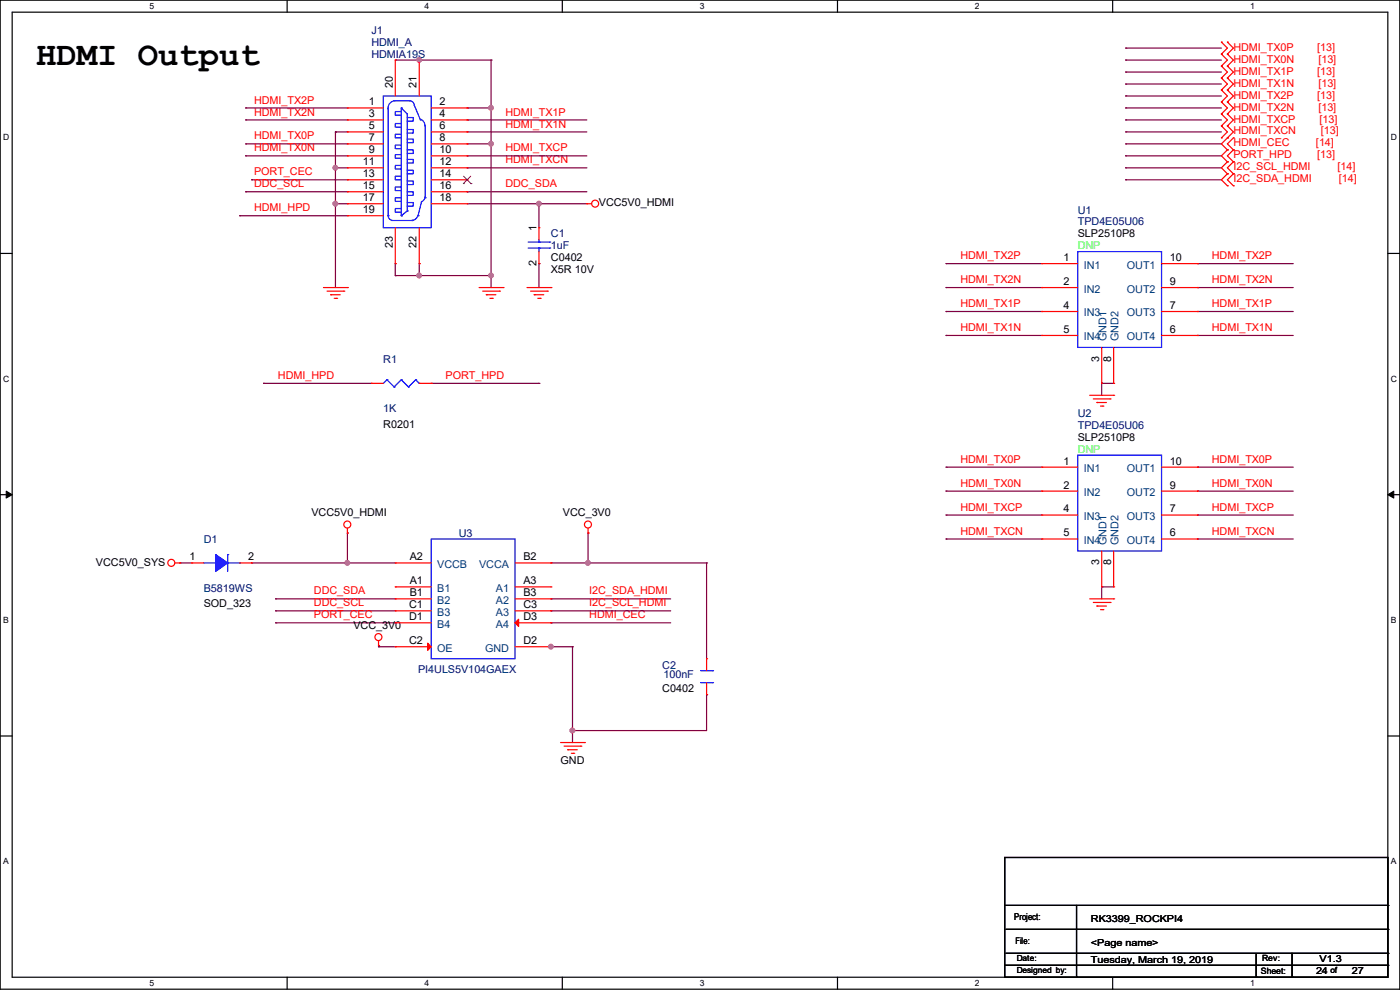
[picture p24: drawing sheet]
<svg xmlns="http://www.w3.org/2000/svg" width="297mm" height="210mm" viewBox="0 0 297 210" stroke-linecap="round" stroke-linejoin="round" font-family="sans-serif">
<defs><g id="words">
<text font-size="7.2" x="7.7" y="13.7">HDMI Output</text>
<g font-size="2.3" fill="#000080">
<text x="78.8" y="7.2">J1</text>
<text x="78.8" y="9.7">HDMI_A</text>
<text x="78.8" y="12.3">HDMIA19S</text>
<text x="228.6" y="45.3">U1</text>
<text x="228.6" y="47.8">TPD4E05U06</text>
<text x="116.9" y="50.4">C1</text>
<text x="116.9" y="52.9">1uF</text>
<text x="81.3" y="77">R1</text>
<text x="81.3" y="87.5">1K</text>
<text x="228.6" y="88.5">U2</text>
<text x="228.6" y="91">TPD4E05U06</text>
<text x="97.3" y="113.9">U3</text>
<text x="43.2" y="115.1">D1</text>
<text x="43.2" y="125.6">B5819WS</text>
<text x="88.7" y="142.8">PI4ULS5V104GAEX</text>
<text x="140.5" y="141.8">C2</text>
<text x="140.8" y="143.8">100nF</text>
</g>
<g font-size="2.3" fill="#f00">
<text x="261.7" y="10.8">HDMI_TX0P</text>
<text x="279.4" y="10.8">[13]</text>
<text x="261.7" y="13.3">HDMI_TX0N</text>
<text x="261.7" y="15.8">HDMI_TX1P</text>
<text x="279.4" y="15.8">[13]</text>
<text x="279.7" y="13.3">[13]</text>
<text x="53.9" y="22">HDMI_TX2P</text>
<text x="261.7" y="18.4">HDMI_TX1N</text>
<text x="261.7" y="20.9">HDMI_TX2P</text>
<text x="261.7" y="23.5">HDMI_TX2N</text>
<text x="279.4" y="20.9">[13]</text>
<text x="279.7" y="18.4">[13]</text>
<text x="279.7" y="23.5">[13]</text>
<text x="53.9" y="29.6">HDMI_TX0P</text>
<text x="53.9" y="24.5">HDMI_TX2N</text>
<text x="107.2" y="24.5">HDMI_TX1P</text>
<text x="107.2" y="27.1">HDMI_TX1N</text>
<text x="261.7" y="26">HDMI_TXCP</text>
<text x="261.7" y="28.5">HDMI_TXCN</text>
<text x="280" y="26">[13]</text>
<text x="280.2" y="28.5">[13]</text>
<text x="53.9" y="32.1">HDMI_TX0N</text>
<text x="107.2" y="34.7">HDMI_TXCN</text>
<text x="107.2" y="32.1">HDMI_TXCP</text>
<text x="261.7" y="33.6">PORT_HPD</text>
<text x="261.7" y="31.1">HDMI_CEC</text>
<text x="279.2" y="31.1">[14]</text>
<text x="279.4" y="33.6">[13]</text>
<text x="53.9" y="37.2">PORT_CEC</text>
<text x="53.9" y="39.8">DDC_SCL</text>
<text x="107.2" y="39.8">DDC_SDA</text>
<text x="261.7" y="36.2">I2C_SCL_HDMI</text>
<text x="261.7" y="38.7">I2C_SDA_HDMI</text>
<text x="283.8" y="36.2">[14]</text>
<text x="284" y="38.7">[14]</text>
<text x="53.9" y="44.8">HDMI_HPD</text>
<text x="203.8" y="55">HDMI_TX2P</text>
<text x="257.1" y="55">HDMI_TX2P</text>
<text x="203.8" y="60.1">HDMI_TX2N</text>
<text x="203.8" y="65.2">HDMI_TX1P</text>
<text x="257.1" y="65.2">HDMI_TX1P</text>
<text x="257.1" y="60.1">HDMI_TX2N</text>
<text x="203.8" y="70.2">HDMI_TX1N</text>
<text x="257.1" y="70.2">HDMI_TX1N</text>
<text x="59" y="80.4">HDMI_HPD</text>
<text x="94.5" y="80.4">PORT_HPD</text>
<text x="203.8" y="98.2">HDMI_TX0P</text>
<text x="257.1" y="98.2">HDMI_TX0P</text>
<text x="203.8" y="103.3">HDMI_TX0N</text>
<text x="257.1" y="103.3">HDMI_TX0N</text>
<text x="203.8" y="113.4">HDMI_TXCN</text>
<text x="203.8" y="108.3">HDMI_TXCP</text>
<text x="257.1" y="113.4">HDMI_TXCN</text>
<text x="257.1" y="108.3">HDMI_TXCP</text>
<text x="66.6" y="126.1">DDC_SDA</text>
<text x="66.6" y="128.7">DDC_SCL</text>
<text x="66.6" y="131.2">PORT_CEC</text>
<text x="125" y="131.2">HDMI_CEC</text>
<text x="125" y="126.1">I2C_SDA_HDMI</text>
<text x="125" y="128.7">I2C_SCL_HDMI</text>
</g>
<g font-size="2.3">
<text x="78.3" y="22.4">1</text>
<text x="83.3" y="18.6" transform="rotate(-90 83.3 18.6)">20</text>
<text x="88.4" y="18.6" transform="rotate(-90 88.4 18.6)">21</text>
<text x="93.3" y="22.4">2</text>
<text x="78.3" y="24.9">3</text>
<text x="78.3" y="27.4">5</text>
<text x="78.3" y="30">7</text>
<text x="93.3" y="24.9">4</text>
<text x="93.3" y="27.4">6</text>
<text x="93.3" y="30">8</text>
<text x="77" y="35.1">11</text>
<text x="78.3" y="32.5">9</text>
<text x="93.3" y="32.5">10</text>
<text x="93.3" y="35.1">12</text>
<text x="77" y="37.6">13</text>
<text x="77" y="40.1">15</text>
<text x="93.3" y="37.6">14</text>
<text x="93.3" y="40.1">16</text>
<text x="77" y="42.7">17</text>
<text x="77" y="45.2">19</text>
<text x="93.3" y="42.7">18</text>
<text x="127" y="43.8">VCC5V0_HDMI</text>
<text x="83.3" y="52.6" transform="rotate(-90 83.3 52.6)">23</text>
<text x="88.4" y="52.6" transform="rotate(-90 88.4 52.6)">22</text>
<text x="113.8" y="49.1" transform="rotate(-90 113.8 49.1)">1</text>
<text x="228.6" y="50.4">SLP2510P8</text>
<text x="113.8" y="56.4" transform="rotate(-90 113.8 56.4)">2</text>
<text x="116.9" y="55.5">C0402</text>
<text x="116.9" y="58">X5R 10V</text>
<text x="225.6" y="55.4">1</text>
<text x="248.2" y="55.4">10</text>
<text x="225.6" y="60.5">2</text>
<text x="225.6" y="65.5">4</text>
<text x="248.2" y="65.5">7</text>
<text x="248.2" y="60.5">9</text>
<text x="225.6" y="70.6">5</text>
<text x="248.2" y="70.6">6</text>
<text x="233.2" y="76.8" transform="rotate(-90 233.2 76.8)">3</text>
<text x="235.7" y="76.8" transform="rotate(-90 235.7 76.8)">8</text>
<text x="81.3" y="90.8">R0201</text>
<text x="228.6" y="93.6">SLP2510P8</text>
<text x="225.6" y="98.6">1</text>
<text x="248.2" y="98.6">10</text>
<text x="225.6" y="103.6">2</text>
<text x="248.2" y="103.6">9</text>
<text x="66.1" y="109.6">VCC5V0_HDMI</text>
<text x="119.4" y="109.6">VCC_3V0</text>
<text x="225.6" y="108.7">4</text>
<text x="225.6" y="113.8">5</text>
<text x="248.2" y="113.8">6</text>
<text x="248.2" y="108.7">7</text>
<text x="20.4" y="120">VCC5V0_SYS</text>
<text x="40.2" y="118.9">1</text>
<text x="52.6" y="118.9">2</text>
<text x="86.9" y="118.9">A2</text>
<text x="111" y="118.9">B2</text>
<text x="233.2" y="119.9" transform="rotate(-90 233.2 119.9)">3</text>
<text x="235.7" y="119.9" transform="rotate(-90 235.7 119.9)">8</text>
<text x="86.9" y="124">A1</text>
<text x="111" y="124">A3</text>
<text x="43.2" y="128.9">SOD_323</text>
<text x="86.8" y="129">C1</text>
<text x="86.8" y="131.6">D1</text>
<text x="86.9" y="126.5">B1</text>
<text x="111" y="126.5">B3</text>
<text x="111" y="129">C3</text>
<text x="111" y="131.6">D3</text>
<text x="75" y="133.4">VCC_3V0</text>
<text x="86.8" y="136.7">C2</text>
<text x="111" y="136.7">D2</text>
<text x="140.5" y="146.9">C0402</text>
<text x="118.9" y="162.1">GND</text>
</g>
<g font-size="2.3" fill="#0f0">
<text x="228.6" y="52.9">DNP</text>
<text x="228.6" y="96.1">DNP</text>
</g>
<g font-size="2.3" fill="#004080">
<text x="229.9" y="57">IN1</text>
<text x="239.1" y="57">OUT1</text>
<text x="229.9" y="62.1">IN2</text>
<text x="239.1" y="62.1">OUT2</text>
<text x="229.9" y="67.1">IN3</text>
<text x="239.1" y="67.1">OUT3</text>
<text x="229.9" y="72.2">IN4</text>
<text x="234.8" y="72.4" transform="rotate(-90 234.8 72.4)">GND1</text>
<text x="237.3" y="72.4" transform="rotate(-90 237.3 72.4)">GND2</text>
<text x="239.1" y="72.2">OUT4</text>
<text x="229.9" y="100.2">IN1</text>
<text x="239.1" y="100.2">OUT1</text>
<text x="229.9" y="105.2">IN2</text>
<text x="239.1" y="105.2">OUT2</text>
<text x="229.9" y="110.3">IN3</text>
<text x="239.1" y="110.3">OUT3</text>
<text x="229.9" y="115.4">IN4</text>
<text x="234.8" y="115.6" transform="rotate(-90 234.8 115.6)">GND1</text>
<text x="237.3" y="115.6" transform="rotate(-90 237.3 115.6)">GND2</text>
<text x="239.1" y="115.4">OUT4</text>
<text x="92.8" y="120.5">VCCB</text>
<text x="92.8" y="125.6">B1</text>
<text x="101.6" y="120.5">VCCA</text>
<text x="105.2" y="125.6">A1</text>
<text x="92.8" y="128.1">B2</text>
<text x="92.8" y="130.6">B3</text>
<text x="105.2" y="128.1">A2</text>
<text x="105.2" y="130.6">A3</text>
<text x="92.8" y="133.2">B4</text>
<text x="105.2" y="133.2">A4</text>
<text x="92.8" y="138.3">OE</text>
<text x="102.9" y="138.3">GND</text>
</g>
<g font-size="2">
<text x="215.2" y="195.2">Project:</text>
<text x="231.4" y="195.5">RK3399_ROCKPI4</text>
<text x="231.4" y="200.6">&lt;Page name&gt;</text>
<text x="231.4" y="204.4">Tuesday, March 19, 2019</text>
<text x="279.2" y="206.7">24</text>
<text x="280" y="204.1">V1.3</text>
<text x="286.8" y="206.7">27</text>
</g>
<g font-size="1.9">
<text x="215.4" y="200.3">File:</text>
<text x="267.5" y="206.7">Sheet:</text>
</g>
<g font-size="1.8">
<text x="31.7" y="1.9">5</text>
<text x="90.1" y="1.9">4</text>
<text x="148.5" y="1.9">3</text>
<text x="206.8" y="1.9">2</text>
<text x="265.2" y="1.9">1</text>
<text x=".7" y="29.8">D</text>
<text x="295.1" y="29.8">D</text>
<text x=".7" y="80.9">C</text>
<text x="295.1" y="80.9">C</text>
<text x=".7" y="132.1">B</text>
<text x="295.1" y="132.1">B</text>
<text x=".7" y="183.3">A</text>
<text x="295.1" y="183.3">A</text>
<text x="215.7" y="203.8">Date:</text>
<text x="267.8" y="203.9">Rev:</text>
<text x="31.7" y="209.2">5</text>
<text x="90.1" y="209.2">4</text>
<text x="148.5" y="209.2">3</text>
<text x="206.8" y="209.2">2</text>
<text x="215.7" y="206.4">Designed by:</text>
<text x="265.2" y="209.2">1</text>
<text x="282.2" y="206.4">of</text>
</g>
</g></defs>
<path d="M0 0h297v209.8h-297zM2.6 2.6h291.8v204.7h-291.8z" fill="none" stroke="#000" stroke-width=".25"/>
<g fill="#fff">
<path d="M31.7 .3h1v2h-1z"/>
<path d="M31.7 207.6h1v1.9h-1z"/>
</g>
<path d="M60.9 0v2.6M60.9 207.3v2.5" fill="none" stroke="#000" stroke-width=".25"/>
<g fill="#fff">
<path d="M90.1 .3h1v2h-1z"/>
<path d="M90.1 207.6h1v1.9h-1z"/>
</g>
<path d="M119.3 0v2.6M119.3 207.3v2.5" fill="none" stroke="#000" stroke-width=".25"/>
<g fill="#fff">
<path d="M148.5 .3h.9v2h-.9z"/>
<path d="M148.5 207.6h.9v1.9h-.9z"/>
</g>
<path d="M177.7 0v2.6M177.7 207.3v2.5" fill="none" stroke="#000" stroke-width=".25"/>
<g fill="#fff">
<path d="M206.8 .3h1v2h-1z"/>
<path d="M206.8 207.6h1v1.9h-1z"/>
</g>
<path d="M236.1 0v2.6M236.1 207.3v2.5" fill="none" stroke="#000" stroke-width=".25"/>
<g fill="#fff">
<path d="M265.2 .3h1v2h-1z"/>
<path d="M265.2 207.6h1v1.9h-1z"/>
<path d="M.7 28.2h1.2v1.9h-1.2z"/>
<path d="M295.1 28.2h1.2v1.9h-1.2z"/>
<path d="M.7 79.3h1.2v2h-1.2z"/>
<path d="M295.1 79.3h1.2v2h-1.2z"/>
</g>
<path d="M0 53.8h2.6M294.4 53.8h2.6" fill="none" stroke="#000" stroke-width=".25"/>
<g fill="#fff">
<path d="M.7 130.5h1.2v2h-1.2z"/>
<path d="M295.1 130.5h1.1v2h-1.1z"/>
</g>
<path d="M0 104.9h2.6M294.4 104.9h2.6" fill="none" stroke="#000" stroke-width=".25"/>
<path d="M1.3 104.2l1.3 .7-1.3 .8zM294.4 104.9l1.3-.7v1.5z" fill="#000" stroke="#000" stroke-width=".21"/>
<g fill="#fff">
<path d="M.7 181.7h1.2v2h-1.2z"/>
<path d="M295.1 181.7h1.1v2h-1.1z"/>
</g>
<g fill="none" stroke="#000" stroke-width=".25">
<path d="M0 156.1h2.6M294.4 156.1h2.6M213.1 181.9h81.3v25.4h-81.3zM213.1 192.1h81.3M213.4 197.1h81M228.4 192.1v15.2M294.4 192.1h.1M294.4 197.1h.1M213.1 204.8h81.3M213.4 202.2h81M228.4 207.3h.1M266.5 207.3h.1"/>
<path d="M266.5 202.5v4.8M274.1 207.3h.1M274.1 202.2v5.1M294.4 202.2h.1M294.4 204.8h.1"/>
</g>
<g fill="none" stroke="#800040" stroke-width=".25">
<path d="M83.9 12.7h.1M83.9 12.7h20.3M88.9 12.7h.1M104.2 12.7h.1M104.2 12.7v48.3M238.8 10.2h.1M238.8 12.7h.1M238.8 15.3h.1M238.8 17.8h.1M238.8 10.2h20.3M238.8 12.7h20.3M238.8 15.3h20.3"/>
<path d="M238.8 17.8h20.3M52.1 30.5h.1M52.1 25.4h.1M52.1 33.1h.1M52.1 22.9h.1M52.1 22.9h21.6M52.1 25.4h21.6M52.1 33.1h21.6M52.1 30.5h21.6M53.4 38.1h.1M53.4 38.1h20.3M71.2 28h.1"/>
<path d="M71.2 35.6h.1M71.2 28h2.5M71.2 35.6h2.5M71.2 28v33M99.1 35.6h.1M99.1 25.4h.1M99.1 33.1h.1M99.1 22.9h.1M99.1 28h.1M99.1 30.5h.1M99.1 22.9h5.1M99.1 25.4h25.4"/>
<path d="M99.1 28h25.4M99.1 33.1h25.4M99.1 35.6h25.4M99.1 30.5h5.1M104.2 30.5h.1M104.2 22.9h.1M238.8 20.4h.1M238.8 22.9h.1M238.8 25.4h.1M238.8 28h.1M238.8 33.1h.1M238.8 35.6h.1"/>
<path d="M238.8 38.1h.1M238.8 30.5h.1M238.8 20.4h20.3M238.8 22.9h20.3M238.8 25.4h20.3M238.8 28h20.3M238.8 33.1h20.3M238.8 35.6h20.3M238.8 38.1h20.3M238.8 30.5h20.3M50.8 45.8h.1M50.8 45.8h22.9"/>
<path d="M52.1 40.7h.1M52.1 40.7h21.6M71.2 43.2h.1M71.2 43.2h2.5M83.9 55.9h.1M83.9 58.5h.1M83.9 55.9v2.6M83.9 58.5h20.3M88.9 55.9h.1M88.9 58.5h.1M88.9 55.9v2.6M99.1 40.7h.1"/>
<path d="M99.1 40.7h25.4M99.1 43.2h25.4M104.2 58.5h.1M114.3 43.2h.1M114.3 55.9h.1M114.3 43.2v5.1M114.3 55.9v5.1M200.7 55.9h.1M200.7 55.9h20.3M254 55.9h.1M254 55.9h20.4M200.7 61h.1"/>
<path d="M200.7 66.1h.1M200.7 71.2h.1M200.7 61h20.3M200.7 66.1h20.3M200.7 71.2h20.3M254 66.1h.1M254 61h.1M254 71.2h.1M254 61h20.4M254 66.1h20.4M254 71.2h20.4M55.9 81.3h.1"/>
<path d="M55.9 81.3h22.9M91.5 81.3h22.8M114.3 81.3h.1M200.7 99.1h.1M200.7 99.1h20.3M233.7 81.3h.1M233.7 81.3h2.6M233.7 81.3v2.6M254 99.1h.1M254 99.1h20.4M38.1 119.4h.1M38.1 119.4h2.6"/>
<path d="M53.4 119.4h.1M53.4 119.4h30.5M73.7 113.1h.1M73.7 119.4h.1M73.7 113.1v6.3M116.9 119.4h.1M116.9 119.4h33M124.8 113.1h.1M124.8 119.4h.1M124.8 113.1v6.3M149.9 119.4h.1M149.9 119.4v20.3"/>
<path d="M200.7 114.3h.1M200.7 104.2h.1M200.7 109.3h.1M200.7 104.2h20.3M200.7 114.3h20.3M200.7 109.3h20.3M254 104.2h.1M254 114.3h.1M254 109.3h.1M254 104.2h20.4M254 114.3h20.4M254 109.3h20.4"/>
<path d="M58.5 127h.1M58.5 129.6h.1M58.5 132.1h.1M58.5 127h25.4M58.5 129.6h25.4M58.5 132.1h25.4M80.3 137.2h.1M80.3 136.9h.1M80.3 137.2h3.6M80.3 136.9v.3M116.4 137.2h.1M116.4 137.2h5.1"/>
<path d="M116.9 137.2h.1M116.9 132.1h.1M116.9 127h.1M116.9 129.6h.1M116.9 127h25.4M116.9 129.6h25.4M116.9 132.1h25.4M121.5 137.2h.1M121.5 137.2v20.3M233.7 124.5h.1M233.7 124.5h2.6M233.7 124.5v2.5"/>
<path d="M121.5 155h.1M149.9 147.4h.1M149.9 147.4v7.6h-28.4"/>
</g>
<g fill="#f0f" stroke="#f0f" stroke-width=".25">
<circle cx="104.2" cy="58.4" r=".49"/>
<circle cx="104.2" cy="30.5" r=".49"/>
<circle cx="71.1" cy="35.6" r=".49"/>
<circle cx="88.9" cy="12.7" r=".49"/>
<circle cx="114.3" cy="43.2" r=".49"/>
<circle cx="104.2" cy="22.9" r=".49"/>
<circle cx="71.1" cy="43.2" r=".49"/>
<circle cx="88.9" cy="58.4" r=".49"/>
<circle cx="124.7" cy="119.4" r=".49"/>
<circle cx="121.4" cy="155" r=".49"/>
<circle cx="73.7" cy="119.4" r=".49"/>
<circle cx="116.9" cy="137.2" r=".49"/>
</g>
<g fill="none" stroke="#f00" stroke-width=".25">
<path d="M83.9 12.7h.1M83.9 12.7v7.7M88.9 12.7h.1M88.9 12.7v7.7M259.1 14h.1M259.1 11.5h.1M259.1 8.9h.1M259.1 16.6h.1M259.1 19.1h.1M259.1 11.5l1.3 1.2-1.3 1.3M259.1 8.9l1.3 1.3-1.3 1.3M259.1 14l1.3 1.3-1.3 1.3"/>
<path d="M259.1 16.6l1.3 1.2-1.3 1.3M259.1 19.1l1.3 1.3-1.3 1.2M260.4 14h.1M260.4 11.5h.1M260.4 8.9h.1M260.4 16.6h.1M260.4 19.1h.1M260.4 11.5l1.3 1.2-1.3 1.3M260.4 8.9l1.3 1.3-1.3 1.3M260.4 14l1.3 1.3-1.3 1.3M260.4 16.6l1.3 1.2-1.3 1.3M260.4 19.1l1.3 1.3-1.3 1.2"/>
<path d="M73.7 22.9h.1M73.7 25.4h.1M73.7 28h.1M73.7 30.5h.1M73.7 33.1h.1M73.7 35.6h.1M73.7 38.1h.1M73.7 22.9h7.6M73.7 25.4h7.6M73.7 28h7.6M73.7 30.5h7.6M73.7 33.1h7.6"/>
<path d="M73.7 35.6h7.6M73.7 38.1h7.6M91.5 22.9h7.6M91.5 25.4h7.6M91.5 28h7.6M91.5 30.5h7.6M91.5 33.1h7.6M91.5 35.6h7.6M91.5 38.1h7.6M99.1 22.9h.1M99.1 25.4h.1M99.1 28h.1"/>
<path d="M99.1 30.5h.1M99.1 33.1h.1M99.1 35.6h.1M99.1 38.1h.1M259.1 21.6h.1M259.1 24.2h.1M259.1 26.7h.1M259.1 29.3h.1M259.1 21.6l1.3 1.3-1.3 1.3M259.1 24.2l1.3 1.2-1.3 1.3M259.1 26.7l1.3 1.3-1.3 1.3M260.4 21.6h.1"/>
<path d="M260.4 24.2h.1M260.4 26.7h.1M260.4 29.3h.1M260.4 31.8h.1M260.4 34.3h.1M260.4 36.9h.1M260.4 39.4h.1M260.4 21.6l1.3 1.3-1.3 1.3M260.4 24.2l1.3 1.2-1.3 1.3M260.4 26.7l1.3 1.3-2.6 2.5 1.3 1.3M260.4 31.8l-1.3 1.3 1.3 1.2M260.4 34.3l-1.3 1.3 1.3 1.3"/>
<path d="M260.4 36.9l-1.3 1.2 1.3 1.3M261.7 34.3h.1M261.7 31.8h.1M261.7 36.9h.1M261.7 39.4h.1M261.7 29.3h.1M261.7 31.8l-1.3 1.3 1.3 1.2M261.7 34.3l-1.3 1.3 1.3 1.3M261.7 36.9l-1.3 1.2 1.3 1.3M261.7 29.3l-1.3 1.2 1.3 1.3M73.7 40.7h.1M73.7 43.2h.1"/>
<path d="M73.7 45.8h.1M73.7 43.2h7.6M73.7 40.7h7.6M73.7 45.8h7.6M83.9 55.9h.1M83.9 48.3v7.6M88.9 55.9h.1M88.9 48.3v7.6M91.5 43.2h7.6M91.5 40.7h7.6M99.1 40.7h.1M99.1 43.2h.1"/>
<path d="M114.3 48.3h.1M114.3 55.9h.1M114.3 48.3v2.5M114.3 53.4v2.5M124.5 43.2h.1M124.5 43.2h1M221 55.9h.1M221 55.9h7.6M246.4 55.9h7.6M254 55.9h.1M68.6 61h5.1M69.4 61.8h3.5"/>
<path d="M70.1 62.5h.1M70.1 62.5h2.1M70.9 63.3h.5M71.4 63.3h.1M72.9 61.8h.1M73.7 61h.1M101.6 61h5.1M102.4 61.8h3.6M103.2 62.5h.1M103.2 62.5h2M103.9 63.3h.5M104.4 63.3h.1"/>
<path d="M106 61.8h.1M106.7 61h.1M111.8 61h5.1M112.6 61.8h3.5M113.3 62.5h.1M113.3 62.5h2.1M114.1 63.3h.5M114.6 63.3h.1M116.1 61.8h.1M116.9 61h.1M221 61h.1M221 66.1h.1"/>
<path d="M221 71.2h.1M221 61h7.6M221 66.1h7.6M221 71.2h7.6M233.7 73.7v7.6M236.3 73.7v7.6M246.4 61h7.6M246.4 66.1h7.6M246.4 71.2h7.6M254 71.2h.1M254 66.1h.1M254 61h.1"/>
<path d="M78.8 81.3h.1M78.8 81.3h2.5M88.9 81.3h2.6M91.5 81.3h.1M221 99.1h.1M221 99.1h7.6M231.2 83.9h5.1M231.9 84.6h3.6M232.7 85.4h.1M232.7 85.4h2M233.5 86.1h.5M233.7 81.3h.1"/>
<path d="M234 86.1h.1M235.5 84.6h.1M236.3 83.9h.1M236.3 81.3h.1M246.4 99.1h7.6M254 99.1h.1M37.1 119.4h1M38.1 119.4h.1M40.7 119.4h.1M40.7 119.4h2.5M50.8 119.4h2.6M53.4 119.4h.1"/>
<path d="M73.7 113.1h.1M73.7 112.1v1M83.9 119.4h.1M83.9 119.4h7.6M109.3 119.4h7.6M116.9 119.4h.1M124.8 113.1h.1M124.8 112.1v1M221 104.2h.1M221 109.3h.1M221 114.3h.1M221 104.2h7.6"/>
<path d="M221 109.3h7.6M221 114.3h7.6M233.7 116.9v7.6M236.3 116.9v7.6M246.4 104.2h7.6M246.4 109.3h7.6M246.4 114.3h7.6M254 114.3h.1M254 109.3h.1M254 104.2h.1M80.3 136.9h.1M80.3 135.9v1"/>
<path d="M83.9 127h.1M83.9 129.6h.1M83.9 124.5h.1M83.9 132.1h.1M83.9 137.2h.1M83.9 127h7.6M83.9 129.6h7.6M83.9 132.1h7.6M83.9 124.5h7.6M83.9 137.2h7.6M109.3 127h7.6M109.3 129.6h7.6"/>
<path d="M109.3 132.1h7.6M109.3 124.5h7.6M109.3 137.2h7.6M116.9 127h.1M116.9 129.6h.1M116.9 132.1h.1M116.9 124.5h.1M116.9 137.2h.1M149.9 139.7h.1M149.9 139.7v2.6M231.2 127h5.1M231.9 127.8h3.6"/>
<path d="M232.7 128.6h.1M232.7 128.6h2M233.5 129.3h.5M233.7 124.5h.1M234 129.3h.1M235.5 127.8h.1M236.3 127h.1M236.3 124.5h.1M118.9 157.5h5.1M119.7 158.3h3.5M120.4 159h.1M120.4 159h2.1"/>
<path d="M121.2 159.8h.5M121.7 159.8h.1M123.2 158.3h.1M124 157.5h.1M149.9 147.4h.1M149.9 144.8v2.6"/>
<circle cx="126.3" cy="43.2" r=".74"/>
<circle cx="36.3" cy="119.4" r=".74"/>
<circle cx="73.7" cy="111.3" r=".74"/>
<circle cx="124.7" cy="111.3" r=".74"/>
<circle cx="80.3" cy="135.1" r=".74"/>
</g>
<g fill="none" stroke="#00f" stroke-width=".25">
<path d="M81.3 20.4h10.2v27.9h-10.2zM82.3 22.9v22.9M83.6 21.4h3.3M83.9 21.4a1.5 1.5 0 0 0-1.5 1.8M85.1 22.9h.1M85.1 23.7h-1.2v.7h1.2M85.1 26.2h-1.2v.8h1.2M85.1 28.5h-1.2v.8h1.2M85.1 30.8h-1.2v.7h1.2M85.1 32.8h-1.2v.8h1.2M85.1 35.1h-1.2v.8h1.2M85.1 37.4h-1.2v.7h1.2"/>
<path d="M85.1 39.7h-1.2v.7h1.2M85.1 22.9v22.9M85.1 22.9l1.3 1.3v20.5M86.4 24.9h1.3v.8h-1.3M86.4 27.5h1.3v.7h-1.3M86.4 29.5h1.3v.8h-1.3M86.4 31.8h1.3v.8h-1.3M86.4 33.8h1.3v.8h-1.3M86.4 36.1h1.3v.8h-1.3M86.4 38.4h1.3v.8h-1.3M86.9 21.4a1 1 0 0 1 1 1M86.9 21.4h.1"/>
<path d="M87.9 22.4l1.3 3M89.2 25.3a1.5 1.5 0 0 1 1 1.4M89.2 25.4h.1M90.2 26.7v15.3M82.3 45.8a1 1 0 0 0 .8 .9M82.3 45.8h.1M83.1 46.8h4.3M85.1 45.8h.1M85.1 42h-1.2v.7h1.2M85.1 44.2h-1.2v.8h1.2M86.4 44.7h.1M86.4 40.7h1.3v.7h-1.3"/>
<path d="M86.4 43h1.3v.7h-1.3M86.4 44.7l-1.3 1.1M87.4 46.8h.1M88.6 45.7a1.25 1.25 0 0 1-1.2 1M88.7 45.8h.1M89.5 42.7l-.8 3.1M90.2 41.7a1.25 1.25 0 0 1-.8 1.1M90.2 42h.1M112.1 52.6h4.5M112.1 51.4h4.5M114.3 51.4h.1M114.3 52.6h.1"/>
<path d="M114.3 50.8v.6M114.3 52.6v.8M116.6 52.6h.1M116.6 51.4h.1M228.6 53.4h17.8v20.3h-17.8zM82.1 80.6h.1M82.1 80.6l-.8 .7M82.1 80.6l1.5 1.5M83.6 82.1h.1M85.1 80.6h.1M85.1 80.6l-1.5 1.5M85.1 80.6l1.6 1.5"/>
<path d="M86.7 82.1h.1M88.2 80.6h.1M88.2 80.6l-1.5 1.5M88.2 80.6l.7 .7M88.9 81.3h.1M228.6 96.6h17.8v20.3h-17.8zM43.2 119.4h2.6M45.8 119.4h.1M48.3 117.6h.1M48.3 117.6v3.6M48.3 119.4h2.5M50.8 119.4h.1"/>
<path d="M91.5 114.3h17.8v25.4h-17.8zM148.6 144.8h2.6M148.6 142.3h2.6M151.2 144.8h.1M151.2 142.3h.1"/>
</g>
<g fill="#f00" stroke="#f00" stroke-width=".25">
<path d="M109.3 132.1l.7-.7v1.5z"/>
<path d="M90.7 136.4l.8 .8-.8 .8z"/>
</g>
<path d="M45.8 117.6l2.5 1.8-2.5 1.8z" fill-rule="evenodd" fill="#00f" stroke="#00f" stroke-width=".25"/>
<path d="M98.3 38.9h.1M98.3 37.4l1.6 1.5M99.9 37.4l-1.6 1.5M99.9 38.9h.1" fill="none" stroke="#804000" stroke-width=".21"/>
<use href="#words"/>
</svg>
